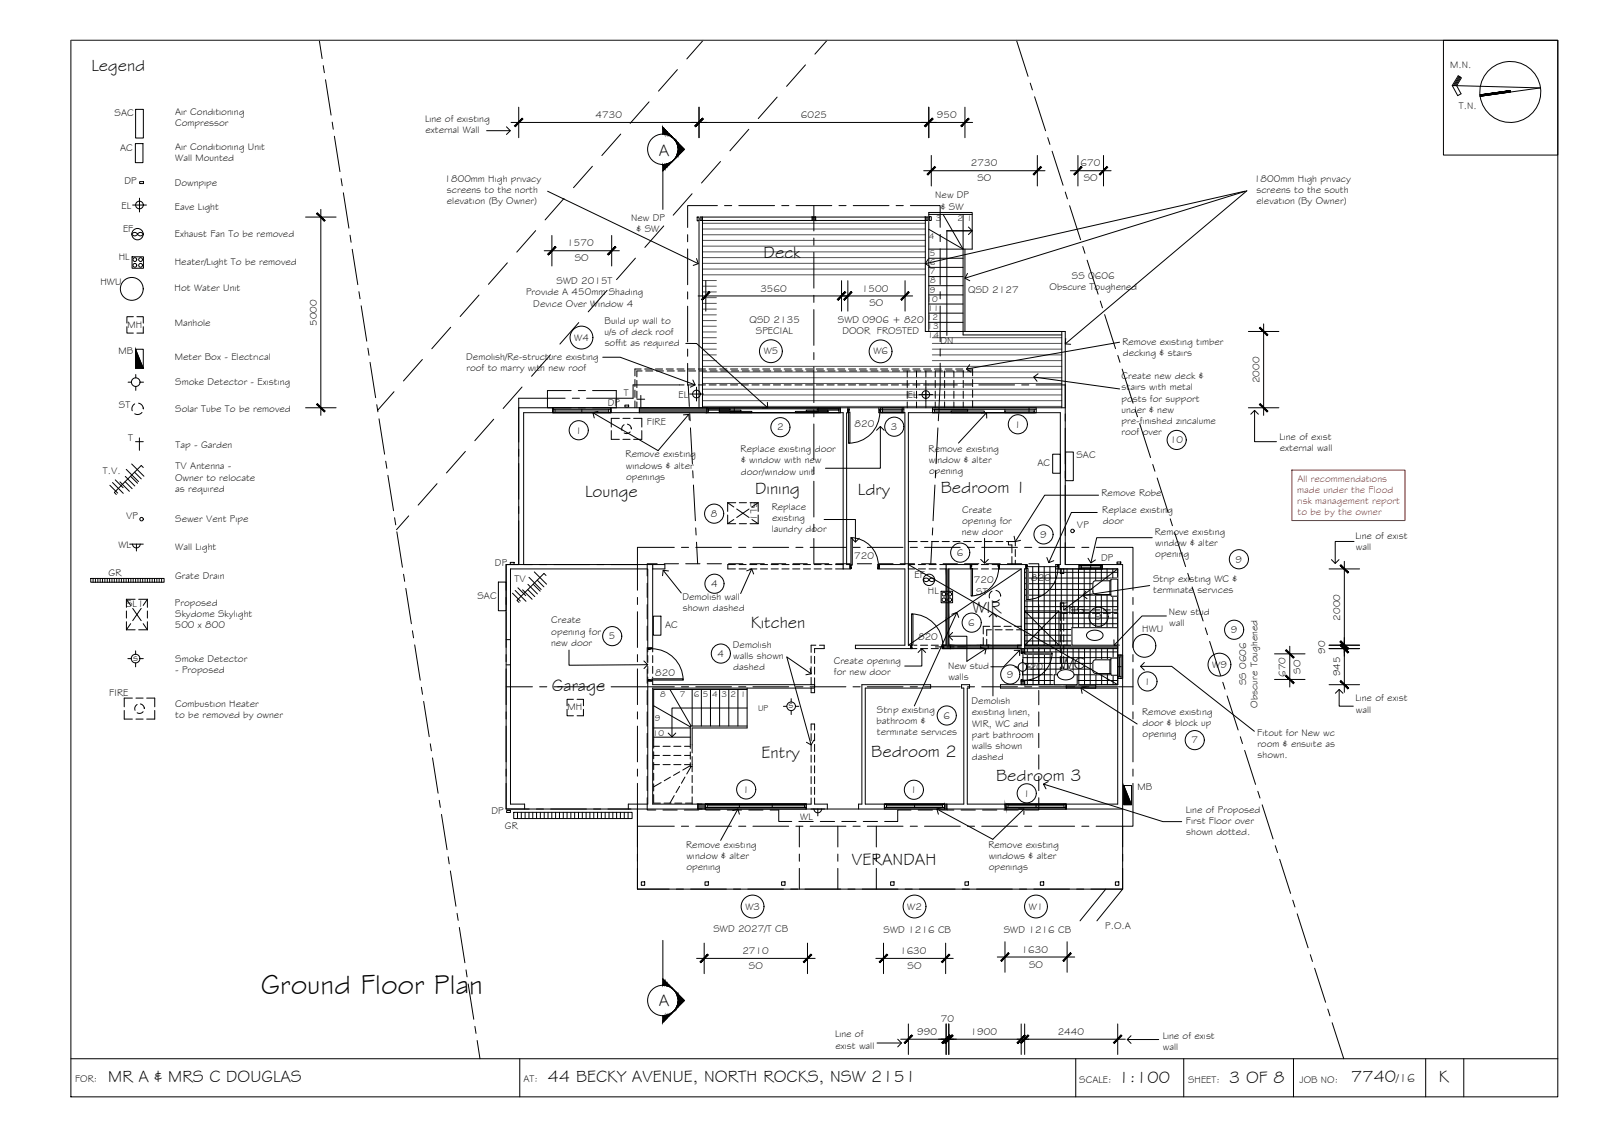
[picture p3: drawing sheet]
<svg xmlns="http://www.w3.org/2000/svg" width="420mm" height="297mm" viewBox="0 0 420 297" stroke-linecap="round" stroke-linejoin="round" font-family="sans-serif">
<defs><g id="words">
<text font-size="7.5" x="68.4" y="260.5">Ground Floor Plan</text>
<g font-size="4.5">
<text x="24" y="18.6">Legend</text>
<text x="172.8" y="40.8">A</text>
<text x="200.3" y="67.7">Deck</text>
<text x="153.5" y="130.2">Lounge</text>
<text x="198" y="129.6">Dining</text>
<text x="225" y="129.8">Ldry</text>
<text x="246.7" y="129.2">Bedroom 1</text>
<text x="255" y="160.7">WIR</text>
<text x="277.8" y="161.1">Ens</text>
<text x="196.9" y="164.6">Kitchen</text>
<text x="278" y="175.5">WC</text>
<text x="144.8" y="181.2">Garage</text>
<text x="199.7" y="198.6">Entry</text>
<text x="228.5" y="198.4">Bedroom 2</text>
<text x="261.3" y="204.8">Bedroom 3</text>
<text x="223.3" y="226.8">VERANDAH</text>
<text x="172.8" y="263.8">A</text>
<text x="28.4" y="283.6">MR A &amp; MRS C DOUGLAS</text>
<text x="143.7" y="283.6">44 BECKY AVENUE, NORTH ROCKS, NSW 2151</text>
<text x="293.3" y="283.9">1:100</text>
<text x="322.3" y="283.9">3 OF 8</text>
<text x="354.4" y="283.8">7740</text>
<text x="377.4" y="283.7">K</text>
</g>
<text font-size="3.2" x="366.2" y="283.8">/16</text>
<g font-size="2.6">
<text x="380.3" y="17.9">M.N.</text>
<text x="382.6" y="28.7">T.N.</text>
<text x="30.1" y="30.4">SAC</text>
<text x="45.9" y="33">Compressor</text>
<text x="45.9" y="30.1">Air Conditioning</text>
<text x="111.5" y="31.9">Line of existing</text>
<text x="111.6" y="34.8">external Wall</text>
<text x="156.2" y="31">4730</text>
<text x="210" y="31">6025</text>
<text x="245.7" y="31">950</text>
<text x="31.5" y="39.6">AC</text>
<text x="45.9" y="39.3">Air Conditioning Unit</text>
<text x="46" y="42.2">Wall Mounted</text>
<text x="116.6" y="47.6">1800mm High privacy</text>
<text x="254.6" y="43.6">2730</text>
<text x="256.3" y="47.5">SO</text>
<text x="283.4" y="43.6">670</text>
<text x="284.2" y="47.5">SO</text>
<text x="328.9" y="47.6">1800mm High privacy</text>
<text x="32.6" y="48.3">DP</text>
<text x="45.8" y="48.6">Downpipe</text>
<text x="117.2" y="50.5">screens to the north</text>
<text x="117.2" y="53.4">elevation (By Owner)</text>
<text x="245.3" y="52">New DP</text>
<text x="329.5" y="50.5">screens to the south</text>
<text x="329.5" y="53.4">elevation (By Owner)</text>
<text x="31.9" y="54.8">EL</text>
<text x="45.9" y="55">Eave Light</text>
<text x="165.5" y="58">New DP</text>
<text x="246.7" y="54.9">&amp; SW</text>
<text x="32.3" y="60.9">EF</text>
<text x="45.9" y="62.1">Exhaust Fan To be removed</text>
<text x="148.8" y="64.6">1570</text>
<text x="167" y="60.9">&amp; SW</text>
<text x="31.1" y="68.1">HL</text>
<text x="45.8" y="69.4">Heater/Light To be removed</text>
<text x="150.8" y="68.5">SO</text>
<text x="26.3" y="74.7">HWU</text>
<text x="45.8" y="76.3">Hot Water Unit</text>
<text x="138" y="77.5">Provide A 450mm Shading</text>
<text x="146" y="74.5">SWD 2015T</text>
<text x="199.4" y="76.5">3560</text>
<text x="226.1" y="76.5">1500</text>
<text x="253.9" y="76.7">QSD 2127</text>
<text x="275.3" y="76.1">Obscure Toughened</text>
<text x="281.1" y="73.1">SS 0606</text>
<text x="139.9" y="80.4">Device Over Window 4</text>
<text x="228" y="80.3">SO</text>
<text x="33.4" y="85.9">MH</text>
<text x="45.8" y="85.6">Manhole</text>
<text x="83.1" y="85.4" transform="rotate(-90 83.1 85.4)">5000</text>
<text x="150.6" y="89.3">W4</text>
<text x="158.5" y="87.9">u/s of deck roof</text>
<text x="158.5" y="84.9">Build up wall to</text>
<text x="196.6" y="84.6">QSD 2135</text>
<text x="198.2" y="87.5">SPECIAL</text>
<text x="219.8" y="84.7">SWD 0906 + 820</text>
<text x="220.9" y="87.7">DOOR FROSTED</text>
<text x="31" y="92.8">MB</text>
<text x="45.8" y="94.4">Meter Box - Electrical</text>
<text x="122.3" y="94.3">Demolish/Re-structure existing</text>
<text x="158.6" y="90.8">soffit as required</text>
<text x="200.3" y="92.9">W5</text>
<text x="229.1" y="92.9">W6</text>
<text x="246.7" y="90.1">DN</text>
<text x="294.4" y="90.5">Remove existing timber</text>
<text x="294.5" y="93.4">decking &amp; stairs</text>
<text x="45.9" y="101">Smoke Detector - Existing</text>
<text x="122.3" y="97.2">roof to marry with new roof</text>
<text x="294.2" y="99.4">Create new deck &amp;</text>
<text x="330.4" y="100.4" transform="rotate(-90 330.4 100.4)">2000</text>
<text x="31.2" y="107">ST</text>
<text x="159.4" y="106.4">DP</text>
<text x="163.6" y="103.8">T</text>
<text x="178" y="104.3">EL</text>
<text x="238.1" y="104.5">EL</text>
<text x="294.1" y="105.3">posts for support</text>
<text x="294.2" y="102.4">stairs with metal</text>
<text x="45.9" y="108">Solar Tube To be removed</text>
<text x="150.9" y="113.7">1</text>
<text x="169.7" y="111.4">FIRE</text>
<text x="203.8" y="112.9">2</text>
<text x="224.1" y="112">820</text>
<text x="233.7" y="112.7">3</text>
<text x="266.1" y="112.1">1</text>
<text x="294.1" y="108.2">under &amp; new</text>
<text x="294.1" y="111.2">pre-finished zincalume</text>
<text x="33.6" y="115.7">T</text>
<text x="46" y="117.4">Tap - Garden</text>
<text x="164.1" y="119.9">Remove existing</text>
<text x="194.3" y="118.6">Replace existing door</text>
<text x="243.6" y="118.4">Remove existing</text>
<text x="294.1" y="114.1">roof over</text>
<text x="306.9" y="116.2">10</text>
<text x="335.6" y="115.2">Line of exist</text>
<text x="335.7" y="118.1">external wall</text>
<text x="27" y="124.2">T.V.</text>
<text x="46" y="123.1">TV Antenna -</text>
<text x="164.2" y="122.8">windows &amp; alter</text>
<text x="164.2" y="125.7">openings</text>
<text x="194.3" y="124.4">door/window unit</text>
<text x="194.4" y="121.5">&amp; window with new</text>
<text x="243.6" y="121.3">window &amp; alter</text>
<text x="243.7" y="124.2">opening</text>
<text x="272.1" y="122.3">AC</text>
<text x="282.3" y="120.2">SAC</text>
<text x="45.9" y="126">Owner to relocate</text>
<text x="46" y="128.9">as required</text>
<text x="196.9" y="131.7" transform="rotate(90 196.9 131.7)">SL1</text>
<text x="288.9" y="130.1">Remove Robe</text>
<text x="33.1" y="136">VP</text>
<text x="45.9" y="136.7">Sewer Vent Pipe</text>
<text x="186.4" y="135.5">8</text>
<text x="202.4" y="133.7">Replace</text>
<text x="202.5" y="136.6">existing</text>
<text x="252.3" y="134.5">Create</text>
<text x="252.3" y="137.4">opening for</text>
<text x="289.1" y="134.4">Replace existing</text>
<text x="289.2" y="137.3">door</text>
<text x="31.1" y="143.6">WL</text>
<text x="202.4" y="139.5">laundry door</text>
<text x="252.3" y="140.3">new door</text>
<text x="272.8" y="141">9</text>
<text x="282.5" y="138.3">VP</text>
<text x="302.9" y="140.2">Remove existing</text>
<text x="303" y="143.2">window &amp; alter</text>
<text x="355.5" y="141.3">Line of exist</text>
<text x="46" y="144.3">Wall Light</text>
<text x="129.8" y="148.3">DP</text>
<text x="224.1" y="146.6">720</text>
<text x="251" y="145.7">6</text>
<text x="288.8" y="147">DP</text>
<text x="303" y="146.1">opening</text>
<text x="324.1" y="147.5">9</text>
<text x="355.6" y="144.2">wall</text>
<text x="28.5" y="150.9">GR</text>
<text x="45.9" y="151.7">Grate Drain</text>
<text x="134.9" y="152.5">TV</text>
<text x="186.5" y="153.9">4</text>
<text x="239.8" y="151.6">EF</text>
<text x="243.4" y="155.8">HL</text>
<text x="255.4" y="152.8">720</text>
<text x="270.4" y="152.3">820</text>
<text x="302.4" y="152.6">Strip existing WC &amp;</text>
<text x="302.5" y="155.5">terminate services</text>
<text x="33.1" y="159.1">SL1</text>
<text x="45.9" y="158.8">Proposed</text>
<text x="45.9" y="161.8">Skydome Skylight</text>
<text x="125.2" y="157.1">SAC</text>
<text x="179" y="157.3">Demolish wall</text>
<text x="179.1" y="160.2">shown dashed</text>
<text x="256" y="156.1">ST</text>
<text x="306.5" y="161.1">New stud</text>
<text x="45.8" y="164.7">500 x 800</text>
<text x="144.6" y="163.4">Create</text>
<text x="144.6" y="166.4">opening for</text>
<text x="159.7" y="167.6">5</text>
<text x="174.5" y="164.7">AC</text>
<text x="240.8" y="167.7">820</text>
<text x="254" y="164.1">6</text>
<text x="287.2" y="162.6">9</text>
<text x="299.6" y="165.6">HWU</text>
<text x="306.6" y="164">wall</text>
<text x="322.8" y="166">9</text>
<text x="351.5" y="162.7" transform="rotate(-90 351.5 162.7)">2000</text>
<text x="34.9" y="173.2">s</text>
<text x="45.9" y="173.6">Smoke Detector</text>
<text x="144.5" y="169.3">new door</text>
<text x="188.2" y="172.2">4</text>
<text x="192.2" y="169.9">Demolish</text>
<text x="192.3" y="172.9">walls shown</text>
<text x="347.6" y="171.4" transform="rotate(-90 347.6 171.4)">90</text>
<text x="45.9" y="176.5">- Proposed</text>
<text x="171.9" y="177.1">820</text>
<text x="192.3" y="175.8">dashed</text>
<text x="218.7" y="174">Create opening</text>
<text x="218.7" y="177">for new door</text>
<text x="248.7" y="175.3">New stud</text>
<text x="248.7" y="178.2">walls</text>
<text x="264.1" y="177.7">9</text>
<text x="268.4" y="175.6">720</text>
<text x="300.1" y="179.5">1</text>
<text x="318" y="175">W9</text>
<text x="326.8" y="179.6" transform="rotate(-90 326.8 179.6)">SS 0606</text>
<text x="337.1" y="177.4" transform="rotate(-90 337.1 177.4)">670</text>
<text x="341" y="176.6" transform="rotate(-90 341 176.6)">SO</text>
<text x="351.5" y="177.3" transform="rotate(-90 351.5 177.3)">945</text>
<text x="28.7" y="182.4">FIRE</text>
<text x="45.9" y="185.3">Combustion Heater</text>
<text x="206.8" y="185.7">s</text>
<text x="254.8" y="184.6">Demolish</text>
<text x="329.8" y="185.5" transform="rotate(-90 329.8 185.5)">Obscure Toughened</text>
<text x="355.5" y="183.9">Line of exist</text>
<text x="46" y="188.2">to be removed by owner</text>
<text x="148.9" y="186.2">MH</text>
<text x="229.9" y="189.8">bathroom &amp;</text>
<text x="230" y="186.9">Strip existing</text>
<text x="247.4" y="188.4">6</text>
<text x="254.9" y="187.5">existing linen,</text>
<text x="254.9" y="190.5">WIR, WC and</text>
<text x="299.6" y="187.4">Remove existing</text>
<text x="299.7" y="190.4">door &amp; block up</text>
<text x="355.6" y="186.8">wall</text>
<text x="230" y="192.7">terminate services</text>
<text x="254.9" y="193.4">part bathroom</text>
<text x="254.9" y="196.3">walls shown</text>
<text x="299.7" y="193.3">opening</text>
<text x="312.5" y="194.9">7</text>
<text x="329.7" y="192.8">Fitout for New wc</text>
<text x="329.8" y="195.8">room &amp; ensuite as</text>
<text x="254.9" y="199.2">dashed</text>
<text x="329.8" y="198.7">shown.</text>
<text x="194.8" y="207.8">1</text>
<text x="238.8" y="207.9">1</text>
<text x="268.4" y="208.8">1</text>
<text x="298.4" y="207.2">MB</text>
<text x="128.9" y="213.4">DP</text>
<text x="209.9" y="214.9">WL</text>
<text x="311" y="213.1">Line of Proposed</text>
<text x="132.4" y="217.4">GR</text>
<text x="311" y="216">First Floor over</text>
<text x="311.1" y="218.9">shown dotted.</text>
<text x="180" y="222.3">Remove existing</text>
<text x="180" y="225.3">window &amp; alter</text>
<text x="259.2" y="222.3">Remove existing</text>
<text x="259.3" y="225.2">windows &amp; alter</text>
<text x="180.1" y="228.2">opening</text>
<text x="259.3" y="228.1">openings</text>
<text x="195.5" y="238.5">W3</text>
<text x="238" y="238.5">W2</text>
<text x="269.8" y="238.5">W1</text>
<text x="187.1" y="244.3">SWD 2027/T CB</text>
<text x="231.7" y="244.7">SWD 1216 CB</text>
<text x="263.3" y="244.7">SWD 1216 CB</text>
<text x="289.8" y="243.5">P.O.A</text>
<text x="194.7" y="250.1">2710</text>
<text x="236.1" y="250.2">1630</text>
<text x="267.9" y="249.8">1630</text>
<text x="196.4" y="254">SO</text>
<text x="238" y="254">SO</text>
<text x="269.9" y="253.7">SO</text>
<text x="246.7" y="267.9">70</text>
<text x="219" y="272">Line of</text>
<text x="219.1" y="274.9">exist wall</text>
<text x="240.5" y="271.4">990</text>
<text x="254.5" y="271.4">1900</text>
<text x="277.4" y="271.4">2440</text>
<text x="304.9" y="272.4">Line of exist</text>
<text x="305" y="275.3">wall</text>
<text x="19.7" y="283.8">FOR:</text>
<text x="137.3" y="283.6">AT:</text>
<text x="283" y="283.9">SCALE:</text>
<text x="311.6" y="283.9">SHEET:</text>
<text x="340.8" y="283.9">JOB NO:</text>
</g>
<g font-size="2.6" fill="#f00">
<text x="340.2" y="129.3">made under the Flood</text>
<text x="340.3" y="126.3">All recommendations</text>
<text x="340.2" y="132.2">risk management report</text>
<text x="340.3" y="135.1">to be by the owner</text>
</g>
<g font-size="2.2">
<text x="245.5" y="57.9">3</text>
<text x="251.1" y="57.9">2</text>
<text x="253.6" y="58">1</text>
<text x="243.6" y="62.6">4</text>
<text x="243.8" y="67.1">5</text>
<text x="243.8" y="69.5">6</text>
<text x="243.9" y="71.9">7</text>
<text x="243.9" y="76.7">9</text>
<text x="243.9" y="74.3">8</text>
<text x="243" y="79.1">10</text>
<text x="243.1" y="83.8">12</text>
<text x="243.4" y="81.5">11</text>
<text x="243.2" y="86.3">13</text>
<text x="243.4" y="88.7">14</text>
<text x="173.2" y="182.7">8</text>
<text x="178.3" y="182.7">7</text>
<text x="182" y="182.7">6</text>
<text x="184.3" y="182.7">5</text>
<text x="186.8" y="182.7">4</text>
<text x="189.2" y="182.7">3</text>
<text x="191.6" y="182.7">2</text>
<text x="194.2" y="182.7">1</text>
<text x="171.7" y="189">9</text>
<text x="198.8" y="186.3">UP</text>
<text x="171.2" y="192.8">10</text>
</g>
</g></defs>
<!-- layer: HATCH -->
<g fill="#545454" stroke="#545454" stroke-width=".26">
<path d="M248.1 149.2h.7v12.8z"/>
<path d="M263.6 210.8l.3 1.3v-1.3zM263.6 210.8l.3 1.3h-.3z"/>
<path d="M247.7 210.8l.6 1.3v-1.3zM247.7 210.8l.6 1.3h-.6z"/>
<path d="M279.6 210.8l.1 1.3zM279.6 210.8l.1 1.3z"/>
<path d="M183 210.8l2 1.3v-1.3zM183 210.8l2 1.3h-2z"/>
<path d="M242.7 56.9l.9 .9v-.9zM242.7 56.9l.9 .9h-.9z"/>
<path d="M213 56.9l.9 .9v-.9zM213 56.9l.9 .9h-.9z"/>
<path d="M183.3 56.9l.9 .9v-.9zM183.3 56.9l.9 .9h-.9z"/>
<path d="M279.7 179.5l7.7 .6v-.6zM279.7 179.5l7.7 .6h-7.7z"/>
<path d="M279.7 180.1l7.7 .3v-.3zM279.7 180.1l7.7 .3h-7.7z"/>
<path d="M279 169.2l14.1 .8v-.8zM279 169.2l14.1 .8h-14.1z"/>
<path d="M278.1 169.2l.9 .8v-.8zM278.1 169.2l.9 .8h-.9z"/>
<path d="M268.7 169.2l9.4 .8v-.8zM268.7 169.2l9.4 .8h-9.4z"/>
<path d="M248.1 149.2v12.8h.7zM248.1 162h.7l-.7 .5zM248.1 162.5h.7v-.5z"/>
<path d="M248.1 162.5l.7 6.7v-6.7zM248.1 162.5l.7 6.7h-.7z"/>
<path d="M257.2 169.2l2 .4v-.4zM257.2 169.2l2 .4h-2z"/>
<path d="M249.3 169.2l7.9 .4v-.4zM249.3 169.2l7.9 .4h-7.9z"/>
<path d="M247.5 169.2l1.8 .4v-.4zM247.5 169.2l1.8 .4h-1.8z"/>
<path d="M259.2 169.2l8.6 .8v-.8zM259.2 169.2l8.6 .8h-8.6z"/>
<path d="M257.2 169.6l2 .4v-.4zM257.2 169.6l2 .4h-2z"/>
<path d="M249.3 169.6l7.9 .4v-.4zM249.3 169.6l7.9 .4h-7.9z"/>
<path d="M247.5 169.6l1.8 .4v-.4zM247.5 169.6l1.8 .4h-1.8z"/>
<path d="M267.8 170l.9 1v-1zM267.8 170l.9 1h-.9z"/>
<path d="M267.8 178.6l.9 .9v-.9zM267.8 178.6l.9 .9h-.9z"/>
<path d="M144.9 106.9l.1 1.3zM144.9 106.9l.1 1.3z"/>
<path d="M160.1 106.9l.1 1.3zM160.1 106.9l.1 1.3z"/>
<path d="M167.7 106.9l17.7 1.3v-1.3zM167.7 106.9l17.7 1.3h-17.7z"/>
</g>
<g fill="none" stroke="#545454" stroke-width=".26">
<path d="M18.6 10.6h390M184.2 58.5h58.5M184.2 60h58.5M184.2 61.5h58.5M184.2 63h58.5M184.2 64.5h58.5M184.2 66h58.5M184.2 67.5h58.5M184.2 69h58.5M184.2 70.5h58.5M184.2 72h58.5M184.2 73.5h3.7"/>
<path d="M184.2 75h3.7M184.2 76.5h3.7M184.2 78h3.7M184.2 79.5h3.7M184.2 97.5h94.3M184.2 99h94.3M184.2 81h3.7M184.2 82.5h3.7M184.2 84h3.7M184.2 85.5h3.7M184.2 87h3.7M184.2 88.5h3.7"/>
<path d="M184.2 90h3.7M184.2 91.5h3.7M184.2 93h3.7M184.2 94.5h3.7M184.2 96h94.3M244.5 88.5h34M244.5 90h34M244.5 91.5h34M244.5 93h34M244.5 94.5h34M184.2 100.5h94.3M184.2 102h94.3"/>
<path d="M184.2 103.5h94.3M184.2 105h94.3M184.2 106.5h94.3"/>
</g>
<!-- layer: TILES -->
<g fill="none" stroke="#000" stroke-width=".26">
<path d="M268.7 150h.6M268.7 151.5h.6M268.7 153h.6M268.7 154.5h.6M268.7 156h.6M268.7 157.5h24.4M268.7 159h24.4M269.4 148.6v.4M269.4 157.2v12M269.4 148.6h7.9M269.6 150h23.5M269.6 151.5h23.5"/>
<path d="M269.6 153h23.5M269.6 154.5h23.5M269.6 156h23.5M270.9 148.6v20.6M272.4 148.6v20.6M273.9 148.6v20.6M275.4 148.6v20.6M276.8 148.6v20.6M278.3 149.2v20M279.9 149.2v20M281.4 149.2v20M282.9 149.2v20"/>
<path d="M284.4 149.2v20M285.9 149.2v20M287.4 149.2v20M288.8 149.2v20M290.4 149.2v20M291.9 149.2v20M268.3 172.4h24.8M268.3 176.9h24.8M268.3 171.1v7.1M268.7 160.5h24.4M268.7 162h24.4M268.7 163.5h24.4"/>
<path d="M268.7 165h24.4M268.7 166.5h24.4M268.7 168h24.4M268.7 170.9h24.4M268.7 178.4h24.4M268.8 173.9h24.3M269.2 175.4h23.9M269.4 170v1.1M269.4 171.5v8M270.9 170v1.1M270.9 171.5v8M272.4 170v1.1"/>
<path d="M272.4 171.5v8M273.9 170v1.1M273.9 171.5v8M275.4 170v1.1M275.4 171.5v8M276.9 170v9.5M278.4 170v9.5M279.9 170v9.5M281.4 170v9.5M282.9 170v9.5M284.4 170v9.5M285.9 170v9.5"/>
<path d="M287.4 170v9.5M288.9 170v9.5M290.4 170v9.5M291.9 170v9.5"/>
</g>
<!-- layer: EXISTING -->
<g fill="none" stroke="#000" stroke-width=".26">
<path d="M166.5 99.5v1.9M167 99.7v1.9M168.2 96.7h-1.7v1.8M168.4 97.3h-1.4v1.5M169.1 96.7h1.9M169.3 97.3h1.9M171.9 96.7h1.9M172.2 97.3h1.8M174.7 96.7h1.9M175 97.3h1.8M177.5 96.7h1.9M177.8 97.3h1.8"/>
<path d="M180.3 96.7h1.9M180.6 97.3h1.9M183.2 96.7h1.8M183.4 97.3h1.9M186 96.7h1.8M186.2 97.3h1.9M188.8 96.7h1.9M189 97.3h1.9M191.6 96.7h1.9M191.8 97.3h1.9M194.4 96.7h1.9M194.7 97.3h1.8"/>
<path d="M197.2 96.7h1.9M197.5 97.3h1.8M200 96.7h1.9M200.3 97.3h1.8M202.8 96.7h1.9M203.1 97.3h1.9M205.7 96.7h1.8M205.9 97.3h1.9M208.5 96.7h1.8M208.7 97.3h1.9M211.3 96.7h1.9M211.5 97.3h1.9"/>
<path d="M214.1 96.7h1.9M214.3 97.3h1.9M216.9 96.7h1.9M217.2 97.3h1.8M219.7 96.7h1.9M220 97.3h1.8M222.5 96.7h1.9M222.8 97.3h1.8M225.3 96.7h1.9M225.6 97.3h1.9M228.2 96.7h1.8M228.4 97.3h1.9"/>
<path d="M231 96.7h1.8M231.2 97.3h1.9M233.8 96.7h1.9M234 97.3h1.9M236.6 96.7h1.9M236.8 97.3h1.9M237.9 97.3v1.5M237.9 99.7v1.9M239.4 96.7h1.9M239.7 97.3h1.8M240.4 97.3v1.5M240.4 99.7v1.9"/>
<path d="M242.2 96.7h1.9M242.5 97.3h1.8M242.8 97.3v1.5M242.8 99.7v1.9M245 96.7h1.9M245.3 99.7v1.9M247.1 97.3h-1.8v1.5M247.7 97.3v1.5M247.7 99.7v1.9M247.8 96.7h1.9M248.1 97.3h1.9M250.2 97.3v1.5"/>
<path d="M250.2 99.7v1.9M250.6 96.7h1.9M250.9 97.3h1.9M252.6 97.3v1.5M252.6 99.7v1.9M253.5 96.7h1.6v1.8M253.7 97.3h1.4M255.1 99.5v1.9M144.9 106.9v1.3M160.2 106.9v1.3M166.5 102.3v1.9M166.5 105.1v1.8"/>
<path d="M167 102.5v1.9M167 105.4v1.5M167.7 106.9v1.3h-30.4v39.8h37.1v1.2h-3.2v21.7M188.7 106.9v1.3h32.4v39.8h-2M192.6 106.9v1.3M214.6 106.9v1.3M222.7 106.9v1.3h-.7v39.8h1v1.2h-3.9M230.5 106.9v1.3h6.8v39.8h-7.1v1.2h7.1v20h-12.9v.8h16.1M231.4 106.9v1.3M236.6 106.9v1.3M237.9 102.5v1.9M237.9 105.4v1.5"/>
<path d="M240.4 102.5v1.9M240.4 105.4v1.5M242.8 102.5v1.9M242.8 105.4v1.5M245.3 102.5v1.9M245.3 105.4v1.5M246.3 106.9v1.3M247.7 102.5v1.9M247.7 105.4v1.5M250.2 102.5v1.9M250.2 105.4v1.5M252.6 102.5v1.9"/>
<path d="M252.6 105.4v1.5M255.1 102.3v1.9M255.1 105.1v1.8M269.9 106.9v1.3M192.9 148h-2v1.2h2M193.8 149.2h1.9M193.8 148h1.9M196.6 149.2h1.9M196.6 148h1.9M199.4 149.2h1.9M199.4 148h1.9M202.3 149.2h1.8"/>
<path d="M202.3 148h1.8M205.1 149.2h1.9M205.1 148h1.9M207.9 149.2h1.9M207.9 148h1.9M210.7 149.2h1.9M210.7 148h1.9M213.5 149.2h1.9M213.5 148h1.9M216.3 149.2h1.9M216.3 148h1.9M238.2 142h2.3"/>
<path d="M239.9 149.2h-1.7v20h2.3M239.9 148h-1.7v-39.8h39.9v39.8h-1.2v1.2h1.2v1.2h.9v-1.2h14.1v10.7h-1M240.8 149.2h1.9M240.8 148h1.9M241.5 142h1.9M243.7 149.2h1.8M243.7 148h1.8M244.3 142h1.9M246.5 149.2h1.6M246.5 148h9.9M247.1 142h1.9M248.8 149.2h7.6"/>
<path d="M249.9 142h1.9M252.7 142h1.9M255.6 142h1.8M257.4 149.2h1.9M257.4 148h1.9M258.3 142h1.9M260.2 149.2h7.6v15h-1.7M260.2 148h9.1v1.2h-.6v20.8h-1.8v-.8h.9v-4.1h-1.2M261.2 142h1.8M264 142h2.3v1.1M264.5 142v.9h.9v2.1M265.4 145.9v2.1"/>
<path d="M266.3 144.1v1.8M266.3 146.9v1.1M278.1 159.9v-1.8h.9v1.8h1M280.9 159.9h1.9M283.6 148v1.2M283.7 159.9h1.9M286.5 159.9h1.9M288.9 148v1.2M289.3 159.9h1.9M132.7 167.7h1.2M132.7 174.3h1.2M169.9 170.9v-21.7h-36v61.6h3.7v1.3"/>
<path d="M169.9 177.5v33.3h-5.1v1.3M169.9 171.9v1.8M169.9 174.7v1.8M171.2 177.5v2h41.5v-1.9M171.2 171.9v1.8M171.2 174.7v1.8M212.7 172v1.9M212.7 174.8v1.9M213.6 172.1v1.9M213.6 174.9v1.9M213.6 177.7v1.9M214 169.2h-1.3v1.8"/>
<path d="M214.9 169.2h1.3v.8h-2.6v1.1M241.4 170h1.9M241.4 169.2h1.9M244.2 170h1.9M244.2 169.2h1.9M245.3 169.6h2.1M247 169.2h2.3v.8h-2.3M248.4 169.6h1.8M251.2 169.6h2M257.9 167.1v2.1h-.7v.8h2v-.8h-.4v-1.6M259.6 164.2h-1.7v2M260 165.1h-1.2v1.6"/>
<path d="M260.5 164.2h1.9M261 165.1h1.8M263.3 164.2h1.9M263.8 165.1h1.8M278.1 160.8v1.9M278.1 163.6v1.9M278.1 166.4v1.9M278.1 169.2v1.9M278.1 172.1v1.8M278.1 174.9v1.9M279 163.6v1.9M279 166.4v1.9"/>
<path d="M279 169.2v1.9M279 172v1.9M279 174.9v1.8M279 177.6v1.9h.7v.9h-17.3v-.9h15.7v-1.8M280 160.8h-1v1.9M280.9 160.8h1.9M283.7 160.8h1.9M286.5 160.8h1.9M289.3 160.8h1.9M292.1 160.8h1v18.7h-5.7v.9h5.7v30.4h-39.4v-30.4h.6v-.9h-2.1v.9h.6v30.4h-25.9v-30.4h17.2v-.9h-18.1v31.3h-.8v1.3M212.7 191.4v-1.6h.9v1.6M212.7 192.3v1.9"/>
<path d="M212.7 195.1v1.9M212.7 198v1.8M213.6 180.5v1.1h-.9v-1.2h-41.5v30.4h41.5v-1.6M213.6 192.3v1.9M213.6 195.1v1.9M213.6 198v1.8M167.2 212.1v21h127.2v-85.1h-15v-41.1h-143.4v41.1h-3.3v64.1h161.7M183 210.8v1.3M211.4 210.8v1.3M212.7 200.8v1.8M212.7 203.6v1.9M212.7 206.4v1.9"/>
<path d="M213.6 209.2v1.6h3.4v1.3M213.6 200.8v1.8M213.6 203.6v1.9M213.6 206.4v1.9M231.9 210.8v1.3M248.3 210.8v1.3M263.6 210.8v1.3M279.7 210.8v1.3M168.2 231.2h.9v.9h-.9zM184.9 231.2h.9v.9h-.9zM205 231.2h.9v.9h-.9zM233.6 231.2h.9v.9h-.9z"/>
<path d="M253.1 231.2h.9v.9h-.9zM272.8 231.2h.9v.9h-.9zM292.5 231.2h.9v.9h-.9z"/>
</g>
<!-- layer: BORDER -->
<g fill="none" stroke="#000" stroke-width=".26">
<path d="M18.6 10.6h390v277h-390zM378.6 10.6h30v30.1h-30zM382.7 20l-1.5 2.5M380.9 22.4l1.5-2.5 .9 .5-1.3 2.1 1.2 2.1-.9 .5-1.4-2.7 23.2 .6-15.9 2.2M382.9 20.1l-1.4 2.4M383.1 20.3l-1.4 2.2M396.1 23.8l-7.9 1.1M18.6 277.6h390M136.3 277.6v10M282.1 277.6v10M310.5 277.6v10M339.2 277.6v10"/>
<path d="M373.9 277.6v10M383.9 277.6v10"/>
<circle cx="396.1" cy="24.1" r="8"/>
</g>
<!-- layer: SERVICES -->
<path d="M35.5 91.6l2.1 5h-2.1zM294.7 205.9l2 5.1h-2z" fill="#000" stroke="#000" stroke-width=".26"/>
<g fill="none" stroke="#000" stroke-width=".26">
<path d="M35.5 37.6h2v5h-2zM35.6 28.7h2v7.5h-2zM34.8 53.8h3.6M36.6 52v3.6M36.6 47.6h1v.5h-1zM182.8 56.9h.5v1h-.5zM243.7 56.8h.5v1h-.5zM34.6 67.3h3v3h-3zM34.8 61.1a.86 .86 0 0 1 1.3 .3 .86 .86 0 0 1-1.5 0zM36.1 61.4a.86 .86 0 0 1 1.5 0M36.1 61.4a.86 .86 0 0 0 1.5 0M33.3 85.7v1.6h1.7"/>
<path d="M35 83h-1.7v1.7M35.5 91.6v5h2.1l-2.1-5h2.1v5M35.6 98.2v.9M35.9 83h1.7v1.7M37.6 85.7v1.6h-1.7M33.6 100.2h.9M35.3 105.9l-.7 .9 .1 .9M35.5 115.8h2.1M35.6 101.3v1.1M36.4 105.7l.9 .5 .3 1M36.6 114.8v3.3M36.7 100.2h.9"/>
<path d="M37.2 108.1l-.8 .5-1.1-.1M37.6 107.2h.1M160.3 112.9v2.3h2.1M162.4 109.7h-2.1v2.3M163.4 115.2h1.9M163.4 109.7h1.9M163.7 111.4l-.6 .7v.8M163.9 106.2h1v.5h-1zM164.5 111.2l.7 .3 .4 .9M165.3 113.2l-.7 .4-.9-.1M165.6 112.4h.1M166.2 109.7h2.1v2.3"/>
<path d="M167.1 104.7h2M168.1 103.7v3.2M168.3 112.9v2.3h-2.1M180.9 103.3h3.6M182.7 101.5v3.6M241 103.5h3.6M242.8 101.7v3.6M276.1 119.1h2v5h-2zM279.5 118.5h2v7.5h-2zM28.8 127.2l2.1 2.1M29.5 126.5l2.8 2.8M30.2 125.8l2.1 2.1"/>
<path d="M31.5 126.3l2.4 2.5M32.8 126.3l1.9 1.8M32.9 124.9l2.5 2.5M33.1 123.1l3.2 3.2M34.2 124.9l1.9 1.8M34.5 121.6l3.2 3.3M35.3 123.8l1.7 1.8M37.6 122.6l-.6-.6-7 7.1 .5 .5M190.8 137.3h2.2M190.8 131.8v2.3M190.8 135v2.3M190.8 131.8h2.2"/>
<path d="M190.8 131.8l1.7 1.1M192.5 136.2l-1.7 1.1M193.2 135.7l1.6-1.2 1.7 1.2M193.2 133.4l1.6 1.1 1.7-1.1M193.9 137.3h1.9M193.9 131.8h1.9M196.7 137.3h2.1M196.7 131.8h2.1M197.2 136.2l1.6 1.1M198.8 131.8v2.3M198.8 135v2.3M198.8 131.8l-1.6 1.1"/>
<path d="M23.8 151.7h19.2v.9h-19.2zM24.4 151.7v.9M25 151.7v.9M25.7 151.7v.9M26.3 151.7v.9M26.9 151.7v.9M27.5 151.7v.9M28.1 151.7v.9M28.8 151.7v.9M29.4 151.7v.9M30 151.7v.9M30.6 151.7v.9"/>
<path d="M31.2 151.7v.9M31.8 151.7v.9M32.5 151.7v.9M33.1 151.7v.9M33.2 157.1h2.2M33.2 157.1v2.1M33.2 157.1l1.1 1.6M33.7 151.7v.9M34 142.7h3.6M34.3 151.7v.9M34.8 142.6a1.01 1.01 0 0 0 1 1.1 1.01 1.01 0 0 0 1-1.1M34.8 159.5l1.1 1.6-1.1 1.6"/>
<path d="M34.9 151.7v.9M35.6 151.7v.9M35.8 142.7v1.8M36.2 151.7v.9M36.4 157.1h2.3M36.8 151.7v.9M37 159.5l-1.1 1.6 1.1 1.6M37.4 151.7v.9M38 151.7v.9M38.7 151.7v.9M38.7 157.1v2.1M38.7 157.1l-1.1 1.6"/>
<path d="M39.3 151.7v.9M39.9 151.7v.9M40.5 151.7v.9M41.1 151.7v.9M41.7 151.7v.9M42.4 151.7v.9M130.7 152.6h2v7.5h-2zM133.8 147.4h1v.5h-1zM134.4 155.5l2.1 2.1M135.1 154.8l2.9 2.8M135.8 154.1l2.1 2.1M137.1 154.6l2.5 2.5"/>
<path d="M138.4 154.6l1.9 1.8M138.5 153.2l2.5 2.5M138.7 151.4l3.2 3.2M139.8 153.2l1.9 1.8M140.1 149.9l3.2 3.3M140.9 152.1l1.7 1.8M143.2 150.9l-.5-.6-7.1 7.1 .5 .5M242.1 152a.86 .86 0 0 1 1.6 0 .85 .85 0 0 1 1.5 0M242.1 152a.86 .86 0 0 0 1.6 0 .85 .85 0 0 0 1.5 0M246.8 155h3v3h-3zM260.2 155l-.4 .3-.3 .6v.9M261.2 154.8l.9 .5 .3 1"/>
<path d="M262.1 157.2l-.8 .5-1.1-.1M262.4 156.3h.1M293 147.3h.9v.5h-.9zM33.2 165.1h2.2M33.2 160.2v1.8M33.2 163v2.1M33.5 172.7h.9M34.3 163.5l-1.1 1.6M35.6 170.6v.9M35.6 173.8v1M36.4 165.1h2.3M36.7 172.7h.9"/>
<path d="M37.6 163.5l1.1 1.6M38.7 160.2v1.8M38.7 163v2.1M171.4 161.5h1.9v5h-1.9zM266.2 174.9h.9M268.2 172.8v.9M268.2 176v1M269.3 174.9h.9M32.6 186.3v2.2h2.1M34.7 183h-2.1v2.3M35.7 188.5h1.8M35.7 183h1.8"/>
<path d="M36 184.7l-.6 .8v.7M36.8 184.6l.7 .3 .4 .9M37.5 186.6l-.6 .4-.9-.1M37.9 185.8h.1M38.5 183h2.1v2.3M40.6 186.3v2.2h-2.1M148.7 186v1.7h1.7M150.4 183.3h-1.7v1.7M151.3 183.3h1.7v1.7M153 186v1.7h-1.7M205.5 185.2h.9M207.5 183.2v.9"/>
<path d="M207.5 186.3v1M208.6 185.2h.9M132.9 212.5h1v.5h-1zM134.7 213h31.1v1.6h-31.1zM135.7 213v1.6M136.7 213v1.6M137.7 213v1.6M138.7 213v1.6M139.7 213v1.6M140.7 213v1.6M141.7 213v1.6M142.7 213v1.6"/>
<path d="M143.7 213v1.6M144.7 213v1.6M145.7 213v1.6M146.7 213v1.6M147.7 213v1.6M148.7 213v1.6M149.7 213v1.6M150.7 213v1.6M151.7 213v1.6M152.7 213v1.6M153.7 213v1.6M154.7 213v1.6"/>
<path d="M155.7 213v1.6M156.7 213v1.6M157.7 213v1.6M158.7 213v1.6M159.7 213v1.6M160.7 213v1.6M161.7 213v1.6M162.7 213v1.6M163.7 213v1.6M164.7 213v1.6M212.7 212.1h3.6M213.5 212.1a1.01 1.01 0 0 0 1 1 1.01 1.01 0 0 0 1-1"/>
<path d="M214.5 212.1v1.8M294.7 205.9v5.1h2l-2-5.1h2.1v5.1"/>
<circle cx="36.6" cy="53.7" r="1.01"/>
<circle cx="34.6" cy="75.7" r="3"/>
<circle cx="35.4" cy="68.1" r=".5"/>
<circle cx="35.4" cy="69.6" r=".5"/>
<circle cx="36.1" cy="61.4" r="1.49"/>
<circle cx="36.9" cy="68.1" r=".5"/>
<circle cx="36.9" cy="69.6" r=".5"/>
<circle cx="35.6" cy="100.2" r="1.13"/>
<circle cx="182.7" cy="103.3" r="1.01"/>
<circle cx="242.8" cy="103.4" r="1.01"/>
<circle cx="37.1" cy="136.1" r=".46"/>
<circle cx="281.3" cy="139.2" r=".46"/>
<circle cx="243.6" cy="152" r="1.49"/>
<circle cx="247.6" cy="157.3" r=".5"/>
<circle cx="247.6" cy="155.7" r=".5"/>
<circle cx="249.1" cy="155.7" r=".5"/>
<circle cx="249.1" cy="157.3" r=".5"/>
<circle cx="35.6" cy="172.7" r="1.13"/>
<circle cx="268.2" cy="174.9" r="1.13"/>
<circle cx="300.1" cy="169.3" r="3"/>
<circle cx="207.5" cy="185.2" r="1.13"/>
</g>
<!-- layer: SECTION POINT -->
<g fill="#000" stroke="#000" stroke-width=".26">
<path d="M176.3 35.9l.4 .4zM177 36.7l.4 .5zM177.8 37.5l1.7 1.7-1.7 1.6zM176.3 42.3l.4-.3zM177 41.5l-.3 .5zM176.3 259.1l.4 .4zM176.7 259.5l.3 .4zM176.3 265.5l.4-.4zM177.4 264.2l-.4 .6zM177.8 260.6l1.7 1.7-1.7 1.7z"/>
<path d="M173.8 33.5l.6 .5v1.2zM173.8 33.5v1.7h.6z"/>
<path d="M174.4 34l.5 .5v.8zM174.4 34v1.2l.5 .1z"/>
<path d="M174.9 34.5l.5 .5v.4zM174.9 34.5v.8l.5 .1z"/>
<path d="M175.4 35l.5 .7zM175.4 35v.4l.5 .3z"/>
<path d="M175.9 35.5l.4 .5zM175.9 35.5l.4 .5z"/>
<path d="M177 36.7l.4 .5zM176.7 36.3l.3 .4z"/>
<path d="M177.4 37l.2 .2v.6zM177.4 37l.2 .8z"/>
<path d="M177.6 37.2l.2 .2v.9zM177.6 37.2l.2 1.1z"/>
<path d="M177.8 40v.9l-.2-.4zM177.6 40.5v.6l.2-.2z"/>
<path d="M177.8 37.4v1.5zM177.8 37.4v1.5z"/>
<path d="M177.8 39.4v1.4zM177.8 40v.9z"/>
<path d="M173.8 43.2l.6-.1v1.2zM173.8 43.2v1.6l.6-.5z"/>
<path d="M174.4 43.1l.5-.1v.8zM174.4 43.1v1.2l.5-.5z"/>
<path d="M174.9 43l.5-.2v.5zM174.9 43v.8l.5-.5z"/>
<path d="M175.4 42.8l.5-.2v.2zM175.4 42.8v.5l.5-.5z"/>
<path d="M175.9 42.6l.4-.3zM175.9 42.6v.2l.4-.4z"/>
<path d="M177.4 41.1l-.4 .4zM177 41.5l.4-.2z"/>
<path d="M177.6 40.5v.6h-.2zM177.4 41.1v.2l.2-.2z"/>
<path d="M174.4 257.2l-.6 1.1h.6zM173.8 256.6l.6 .6-.6 1.1z"/>
<path d="M174.9 257.7l-.5 .6 .5 .1zM174.4 257.2l.5 .5-.5 .6z"/>
<path d="M174.9 258.4l.5 .2v-.4zM174.9 257.7l.5 .5-.5 .2z"/>
<path d="M175.4 258.6l.5 .2v-.2zM175.4 258.2l.5 .4h-.5z"/>
<path d="M175.9 258.8l.4 .3zM175.9 258.6l.4 .5-.4-.3z"/>
<path d="M174.4 266.3l-.6 1.7 .6-.6zM173.8 266.3h.6l-.6 1.7z"/>
<path d="M174.9 266.2l-.5 1.2 .5-.5zM174.4 266.3l.5-.1-.5 1.2z"/>
<path d="M175.4 266l-.5 .9 .5-.5zM174.9 266.2l.5-.2-.5 .9z"/>
<path d="M175.9 265.8l-.5 .6zM175.4 266l.5-.2-.5 .6z"/>
<path d="M176.3 265.5l-.4 .5zM175.9 265.8l.4-.3-.4 .5z"/>
<path d="M177.4 264.2l-.4 .6zM177 264.7l-.3 .4z"/>
<path d="M177 259.9l.4 .5zM177 259.9l.4 .3z"/>
<path d="M177.6 263.7l-.2 .7 .2-.2zM177.6 263.7l-.2 .7z"/>
<path d="M177.4 260.4l.2 .5v-.5zM177.4 260.2l.2 .2h-.2z"/>
<path d="M177.8 263.2l-.2 1 .2-.2zM177.8 263.2l-.2 1z"/>
<path d="M177.8 260.6l-.2 .3 .2 .5zM177.6 260.4l.2 .2-.2 .3z"/>
<path d="M177.8 262.6v1.4zM177.8 262.6v1.4z"/>
<path d="M177.8 260.6v1.4zM177.8 260.6v.8z"/>
</g>
<g fill="none" stroke="#000" stroke-width=".26">
<path d="M173.8 35.2v-1.7l5.7 5.7-5.7 5.6M173.8 43.2v11.7M173.8 256.6l5.7 5.7-5.7 5.7v-1.7M173.8 246.5v11.8"/>
<circle cx="173.8" cy="39.1" r="4"/>
<circle cx="173.8" cy="262.3" r="4"/>
</g>
<!-- layer: ROOFPLAN EXIST. -->
<g fill="none" stroke="#000" stroke-width=".26">
<path d="M136 117.8v1.8M148.2 104.4h-12.2v11.5M150.1 104.4h1.9M179.4 100.9h-13.4v3.5h-12.2M180.3 100.9h1.9M183.2 100.9h1.8M186 100.9h1.8M188.8 100.9h1.9M191.6 100.9h1.9M194.4 100.9h1.9M197.2 100.9h1.9M200 100.9h1.9"/>
<path d="M202.8 100.9h1.9M205.7 100.9h1.8M208.5 100.9h1.8M211.3 100.9h1.9M214.1 100.9h1.9M216.9 100.9h1.9M219.7 100.9h1.9M222.5 100.9h1.9M225.3 100.9h1.9M228.2 100.9h1.8M231 100.9h1.8M233.8 100.9h1.9"/>
<path d="M236.6 100.9h1.9M239.4 100.9h1.9M242.2 100.9h8.9M253 100.9h1.8M256.7 100.9h9.4M268 100.9h1.8M271.7 100.9h7.7v5.8M279.4 108.5v1.9M279.4 112.3v9.3M136 121.5v9.4M136 132.8v1.8M136 136.5v11.5"/>
<path d="M279.4 123.5v1.9M279.4 127.3v9.3M279.4 138.5v1.9M132.7 156.6v1.9M139.6 148h-6.9v6.7M141.5 148h1.9M145.3 148h9.4M156.5 148h1.9M160.3 148h6.9M167.2 156.6v1.9M176.9 143.5h-9.7v11.2M178.7 143.5h1.9"/>
<path d="M182.5 143.5h9.3M193.7 143.5h1.9M197.5 143.5h9.3M208.7 143.5h1.9M212.5 143.5h9.4M223.7 143.5h1.9M227.5 143.5h9.3M238.7 143.5h1.9M242.5 143.5h9.3M253.7 143.5h1.9M257.5 143.5h9.4M268.7 143.5h1.9"/>
<path d="M272.5 143.5h9.3M279.4 142.3v5.7M283.7 143.5h1.9M287.5 143.5h9.6v11.2M297.1 156.6v1.9M132.7 160.4v9.3M132.7 171.6v1.9M132.7 175.4v9.3M167.2 160.4v9.3M167.2 171.6v1.9M167.2 175.4v9.3M297.1 160.4v9.3"/>
<path d="M297.1 171.6v1.9M297.1 175.4v9.3M132.7 186.6v1.9M132.7 190.4v9.3M132.7 180.1h6.9M141.5 180.1h1.9M145.3 180.1h9.4M156.5 180.1h1.9M160.3 180.1h16.6M167.2 186.6v1.9M167.2 190.4v9.3M178.7 180.1h1.9"/>
<path d="M182.5 180.1h9.3M193.7 180.1h1.9M197.5 180.1h9.3M208.7 180.1h1.9M212.5 180.1h9.4M223.7 180.1h1.9M227.5 180.1h9.3M238.7 180.1h1.9M242.5 180.1h9.3M253.7 180.1h1.9M257.5 180.1h9.4M268.7 180.1h1.9"/>
<path d="M272.5 180.1h9.3M283.7 180.1h1.9M287.5 180.1h9.6M297.1 186.6v1.9M297.1 190.4v9.3M132.7 205.4v6.7h6.1M132.7 201.6v1.9M140.7 212.1h1.8M144.4 212.1h9.4M155.7 212.1h1.9M159.4 212.1h6.1M167.2 205.4v11.2h9.7"/>
<path d="M167.2 201.6v1.9M167.2 216.6v5.5M178.7 216.6h1.9M182.5 216.6h9.3M193.7 216.6h1.9M197.5 216.6h9.3M208.7 216.6h1.9M209.6 216.6v5.5M212.5 216.6h9.4M219.7 216.6v5.5M223.7 216.6h1.9M227.5 216.6h9.3"/>
<path d="M229.8 216.6v5.5M238.7 216.6h1.9M242.5 216.6h9.3M253.7 216.6h1.9M257.5 216.6h9.4M268.7 216.6h1.9M272.5 216.6h9.3M283.7 216.6h1.9M294.4 216.6v5.5M297.1 205.4v11.2h-9.6M297.1 201.6v1.9M167.2 227.7v5.4h8.3"/>
<path d="M167.2 223.9v1.9M177.4 233.1h1.8M181.1 233.1h9.4M192.4 233.1h1.9M196.1 233.1h9.4M207.4 233.1h1.8M209.6 223.9v1.9M209.6 227.7v5.4M211.1 233.1h9.4M219.7 223.9v1.9M219.7 227.7v5.4M222.4 233.1h1.8"/>
<path d="M226.1 233.1h9.4M229.8 223.9v1.9M229.8 227.7v5.4M237.4 233.1h1.9M241.1 233.1h9.4M252.4 233.1h1.8M256.1 233.1h9.4M267.4 233.1h1.8M271.1 233.1h9.4M282.4 233.1h1.9M290 233.1l-6.7 8.3M294.4 227.7v5.4h-8.3"/>
<path d="M294.4 223.9v1.9M294.4 233.1l-6.7 8.3"/>
</g>
<!-- layer: HATCH -->
<path d="M184.1 210.8h-1.1v1.3h1.1M185 210.8v1.3" fill="none" stroke="#000" stroke-width=".26"/>
<!-- layer: WINDOWS -->
<g fill="none" stroke="#000" stroke-width=".26">
<path d="M145 108.2h15.1h-15.1M145 107.3h15.1M145 106.9h15.1M145.5 107.3v.9M145.5 107.8h14.1M152.6 107.3v.9M159.6 107.3v.9M185.4 106.9h35M185.4 108.2h35M185.4 107.2h35M185.8 107.2h5.7v.3h-5.7zM185.8 107.2v1"/>
<path d="M188.6 107.5h5.7v.4h-5.7zM191.5 107.9h5.7v.3h-5.7zM208.6 107.9h5.7v.3h-5.7zM211.5 107.5h5.7v.4h-5.7zM214.3 107.2h5.7v.3h-5.7zM220 107.2v1M231 107.3h6.1M231 106.9h6.1M231 108.2h6.1M231.5 107.8h5.1M231.5 107.3v.9M236.6 107.3v.9"/>
<path d="M244.6 107.3h27.2M244.6 106.9h27.2M244.6 108.2h27.2M245.1 107.3h8.7v.5h-8.7zM245.1 107.3v.9M249.4 107.8h8.8v.4h-8.8zM263.6 107.8h7.7v.4h-7.7zM263.6 107.3v.9M271.3 107.3v.9M283 148.3h6.1v.9h-6.1zM283 149.2h6.1M283 148h6.1"/>
<path d="M283.5 148.3v.9M283.5 148.7h5.1M286.1 148.3v.9M288.6 148.3v.9M293.1 171.7h.9v6.1h-.9zM293.1 172.2h.9M293.1 171.7v6.1M293.1 174.8h.9M293.1 177.3h.9M293.6 172.2v5.1M294.4 171.7v6.1M185 210.8h26.5"/>
<path d="M185 212.1h26.5M185 211.7h26.5M185.5 210.8v.9M185.5 211.3h25.5M193.9 210.8v.9M202.5 210.8v.9M211 210.8v.9M211.5 210.8h-26.5h26.5M232 212.1h15.7M232 211.7h15.7M232.5 211.3h14.7M232.5 210.8v.9"/>
<path d="M239.9 210.8v.9M247.2 210.8v.9M247.7 210.8h-15.7h15.7M263.9 212.1h15.7M263.9 211.7h15.7M264.4 211.3h14.7M264.4 210.8v.9M271.7 210.8v.9M279.1 210.8v.9M279.6 210.8h-15.7h15.7"/>
<circle cx="152.5" cy="88.5" r="3"/>
<circle cx="202.2" cy="92.1" r="3"/>
<circle cx="230.9" cy="92.1" r="3"/>
<circle cx="319.8" cy="174.2" r="3"/>
<circle cx="197.4" cy="237.7" r="3"/>
<circle cx="239.9" cy="237.7" r="3"/>
<circle cx="271.7" cy="237.7" r="3"/>
</g>
<!-- layer: NEWWORK -->
<g fill="none" stroke="#000" stroke-width=".26">
<path d="M183.3 57.8h60.3M183.3 56.9h60.3M183.3 57v49.9M184.2 56.9v50M213 56.9h.9v.9h-.9zM242.7 56.9v30h36.7v20M243.6 56.2h11.4M247.3 56.2l5.3 9.1h2.4v-9.6h-11.4v31.2M252.6 56.2v31.6h25.9M243.6 60.1l9 5.2h-9M243.6 79.7h9M243.6 67.7h9"/>
<path d="M243.6 70.1h9M243.6 72.5h9M243.6 74.9h9M243.6 77.3h9M253.1 65.3v21.6M243.6 82.1h9M243.6 84.5h9M278.5 86.9v20M145 106.9v1.3M160.1 106.9v1.3M167.7 106.9h17.7v1.3h-17.7M220.4 106.9v1.3"/>
<path d="M222.4 107.3v.7M231 106.9v1.3M237.1 106.9v1.3M244.6 106.9v1.3M271.8 106.9v1.3M169.7 152.9v3.7M169.7 158.5v3.8M172.3 147.8h-2.6v3.2M174.2 147.8h3.8M179.8 147.8h3.8M185.5 147.8h3.7M191.1 147.8h3.7"/>
<path d="M196.7 147.8h3.8M202.3 147.8h3.8M208 147.8h3.7M213.6 147.8h3.7M219.2 147.8h3.8M223 148v1.2M224.8 147.8h3.8M230.5 147.8h3.7M230.6 148v1.2M236.1 147.8h3.7M241.7 147.8h3.8M247.3 147.8h3.8"/>
<path d="M248.1 149.2v20h-.6v.8h20.3v1h.9v-1h24.4M248.8 149.2v20h19M253 147.8h3.7M254.5 148.1v.9M258.6 147.8h3.7M262.1 148.1v.9M264.2 147.8h3.8M268.7 149.2v20h24.4M269.1 148.1v.9M269.8 147.8h2.6v3.2M272.4 152.9v3.7M272.4 158.5v3.8"/>
<path d="M277.7 149.2h15.4v30.3h-24.4v-.9h-.9v.9M277.7 148.1v.9M283 148v1.2M289.1 148v1.2M169.7 164.1v3.8M169.7 169.8v3.7M169.7 175.4v3.7M169.9 178.5h1.3M169.9 169.9h1.3M238.9 169.2v.8M272.4 164.1v3.8M272.4 169.8v3.7"/>
<path d="M272.4 175.4v3.7M293.1 171.7h1.3M293.1 177.8h1.3M169.7 181v3.8M169.7 186.6v3.8M169.7 192.3v3.7M169.7 197.9v3.7M272.4 181v3.8M272.4 186.6v3.8M272.4 192.3v3.7M272.4 197.9v3.7M279.7 180.4h7.7"/>
<path d="M169.7 209.1v3.3h2.3M169.7 203.5v3.8M173.9 212.4h3.7M179.5 212.4h3.7M185 210.8v1.3M185.1 212.4h3.8M190.7 212.4h3.8M196.4 212.4h3.7M202 212.4h2.2v3h3.5M209.5 215.4h3.8M211.5 210.8v1.3M215.1 215.4h3.8"/>
<path d="M220.8 215.4h3.7M226.4 215.4h3.8M232 210.8v1.3M238.9 212.4h-3.5v3h-3.4M240.8 212.4h3.8M246.4 212.4h3.8M247.7 210.8v1.3M252.1 212.4h3.7M257.7 212.4h3.7M263.3 212.4h3.8M263.9 210.8v1.3M272.4 209.1v3.3h-3.5"/>
<path d="M272.4 203.5v3.8M279.6 210.8v1.3"/>
</g>
<g fill="none" stroke="#000" stroke-width=".3">
<path d="M222.4 106.9v1.3M171.2 148v1.2M221.1 148v1.2M238.2 148v1.2M248.1 148.1v1.1M254.5 148v1.2M262.1 148v1.2M269.1 148v1.2M277.7 148v1.2M278.1 149.2h.9M212.7 179.5h.9v.9h-.9M238.9 169.2v.8"/>
<path d="M267.8 164.2v.9"/>
</g>
<!-- layer: STAIRS -->
<g fill="none" stroke="#000" stroke-width=".26">
<path d="M171.4 195.7h1.6M171.4 197.1v1.8M171.4 199.9v1.9M171.4 193.3h9.6M171.4 198h1.6M171.4 190.9h9.6M171.4 185l9.6 5.6M173.9 195.7h1.9M173.9 198h1.9M175.7 180.8l5.6 9.5M176.7 195.7h1.9M176.7 198h1.9"/>
<path d="M179.5 195.7h1.5M179.5 198h1.5M181 197.1v1.9M181 200v.9h.5M181.5 180.8v9.5M181.5 198.3v4M183.9 180.8v9.5M186.3 180.8v9.5M188.7 180.8v9.5M191.1 180.8v9.5M193.5 180.8v9.5M195.9 180.8h-24.5v15.3"/>
<path d="M195.9 180.4v10.5h-14.4v6.5M195.9 190.3h-14.9v5.9M171.4 208.3v2.3h1.8M171.4 202.7v1.9M171.4 205.5v1.9M171.4 200.5h1.6M173.4 205.2l-2 1.1M173.9 200.5h1.9M174.1 210.6h1.9M175.8 203.7l-1.6 1M176.7 200.5h1.9M176.8 208.6l-1.1 2"/>
<path d="M177 210.6h1.8M178.3 206.2l-1 1.6M178.3 202.3l-1.7 1M179.5 200.5h1.5M179.6 203.7l-.9 1.7M179.8 210.6h1.7M181 200.7l-1.9 1.2M181.3 200.9l-1.2 2M181.5 203.3v1.9M181.5 206.1v1.9M181.5 208.9v1.9"/>
</g>
<!-- layer: MASK -->
<g fill="#fff" stroke="#fff" stroke-width=".26">
<path d="M279.1 175.6h.8z"/>
<path d="M286.6 152.9v2.3z"/>
<path d="M223.2 141v7.2h.3zM223.2 141h.3v7.2z"/>
<path d="M239.1 161v8.2h.3zM239.1 161h.3v8.2z"/>
<path d="M254.7 149l.4 7.2v-7.2zM254.7 149l.4 7.2h-.4z"/>
<path d="M268.7 171.1v.4l7.2-.4zM268.7 171.5l7.2-.4v.4z"/>
<path d="M269.3 149l.3 8.2v-8.2zM269.3 149l.3 8.2h-.3z"/>
<path d="M281.1 164.6v4.6h12zM281.1 164.6h12v4.6z"/>
<path d="M279.1 175.6h1.2zM278.8 175.6h1.5z"/>
<path d="M278.8 175.6l1.8 .1zM278.4 175.7h2.2z"/>
<path d="M278.4 175.7l2.5 .2zM278.1 175.9h2.8z"/>
<path d="M278.1 175.9l3.1 .1-.3-.1zM277.9 176l.2-.1 3.1 .1z"/>
<path d="M277.9 176l3.5 .2-.2-.2zM277.6 176.2l.3-.2 3.5 .2z"/>
<path d="M277.6 176.2l4 .2-.2-.2zM277.6 176.2l4 .2h-4.1z"/>
<path d="M277.5 176.4l4.2 .3-.1-.3zM277.5 176.4l4.2 .3h-4.3z"/>
<path d="M277.4 176.7l4.3 .2v-.2zM277.4 176.7l4.3 .2h-4.4z"/>
<path d="M276.5 176.9l6 2.6v-2.6zM276.5 176.9l6 2.6h-6z"/>
<path d="M286.6 173.6v2.2zM286.6 173.6v2.4z"/>
<path d="M286.6 173.6v2.4zM286.6 173.6v2.4z"/>
<path d="M286.7 173.5l-.1 2.5zM286.7 173.5v2.6z"/>
<path d="M286.7 173.5v2.6zM286.7 173.5v2.6z"/>
<path d="M286.7 173.3v2.8zM286.7 173.3v2.9z"/>
<path d="M286.7 173.3v2.9zM286.8 173.3v2.9z"/>
<path d="M286.8 173.2v3zM286.8 173.2v3.1z"/>
<path d="M286.8 173.2v3.1zM286.9 173.2v3.2z"/>
<path d="M286.9 173.2v3.2zM286.9 173.2v3.2z"/>
<path d="M286.9 173.2v3.2zM287 173.1v3.4z"/>
<path d="M287 173.1v3.4zM287 173.1v3.4z"/>
<path d="M287 173.1v3.4zM287.1 173v3.5z"/>
<path d="M287.1 173v3.5zM287.1 173v3.5z"/>
<path d="M287.1 173v3.5zM287.2 173v3.6z"/>
<path d="M287.2 173v3.6zM287.3 173l-.1 3.6z"/>
<path d="M287.3 173v3.6zM287.4 173v3.6z"/>
<path d="M287.4 173v3.6l3.9-3.6zM287.4 176.6l3.9-3.6v3.6z"/>
<path d="M291.3 172.7v4.1zM291.3 172.7v4.1z"/>
<path d="M291.3 172.7v4.1zM291.3 172.7v4.2z"/>
<path d="M291.3 172.7v4.2zM291.4 172.6v4.3z"/>
<path d="M291.4 172.6v4.3zM291.4 172.6v4.4z"/>
<path d="M291.4 172.6v4.4zM291.5 172.6v4.4z"/>
<path d="M291.5 172.6v4.4zM291.5 172.5v4.5z"/>
<path d="M291.5 172.5v4.5zM291.5 172.5v4.5z"/>
<path d="M291.5 172.5v4.5zM291.6 172.5l-.1 4.5z"/>
<path d="M291.6 172.5v4.5l1.5-4.5zM293.1 172.5v4.5h-1.5z"/>
<path d="M286.6 152.9v2.2zM286.6 152.9v2.3zM286.6 152.9v2.4z"/>
<path d="M286.7 152.8l-.1 2.5zM286.7 152.8v2.6z"/>
<path d="M286.7 152.7v2.7zM286.7 152.7v2.7z"/>
<path d="M286.7 152.6v2.8zM286.7 152.6v2.9z"/>
<path d="M286.8 152.6l-.1 2.9zM286.8 152.6v2.9z"/>
<path d="M286.8 152.6v2.9zM286.8 152.5v3.1z"/>
<path d="M286.9 152.5l-.1 3.1zM286.9 152.5v3.2z"/>
<path d="M286.9 152.4v3.3zM286.9 152.4v3.3z"/>
<path d="M286.9 152.4v3.3zM287 152.4v3.3z"/>
<path d="M287 152.4v3.3zM287 152.4v3.4z"/>
<path d="M287 152.4v3.4zM287.1 152.3v3.5z"/>
<path d="M287.1 152.3v3.5zM287.1 152.3v3.5z"/>
<path d="M287.1 152.3v3.5zM287.2 152.3v3.5z"/>
<path d="M287.2 152.3v3.5zM287.3 152.3l-.1 3.5z"/>
<path d="M287.3 152.3v3.5zM287.4 152.3v3.6z"/>
<path d="M287.4 152.3v3.6l3.9-3.6zM287.4 155.9l3.9-3.6v3.6z"/>
<path d="M291.3 152v4.1zM291.3 152v4.1z"/>
<path d="M291.3 152v4.1zM291.3 152v4.2z"/>
<path d="M291.3 152v4.2zM291.4 151.9v4.3z"/>
<path d="M291.4 151.9v4.3zM291.4 151.9v4.3z"/>
<path d="M291.4 151.9v4.3zM291.5 151.9v4.4z"/>
<path d="M291.5 151.9v4.4zM291.5 151.8v4.5z"/>
<path d="M291.5 151.8v4.5zM291.5 151.8v4.5z"/>
<path d="M291.5 151.8v4.5zM291.6 151.8l-.1 4.5z"/>
<path d="M291.6 151.8v4.5l1.5-4.5zM293.1 151.8v4.5h-1.5z"/>
<path d="M222.6 108l.3 8.2v-8.2zM222.6 108l.3 8.2h-.3z"/>
<path d="M182.8 56.9v1l.5-1zM183.3 56.9v1h-.5z"/>
<path d="M243.7 56.8v1l.5-1zM244.2 56.8v1h-.5z"/>
<path d="M171 178v.3l8.2-.3zM171 178.3l8.2-.3v.3z"/>
</g>
<path d="M222.6 108h.3v8.2h-.3zM223.2 141h.3v7.2h-.3zM254.7 149h.4v7.2h-.4zM269.3 149h.3v8.2h-.3zM286.6 153a.75 .75 0 0 1 .8-.8l3.9 .1 .3-.5h1.5v4.5h-1.6l-.2-.4h-3.9a.75 .75 0 0 1-.8-.8v-2.1M171 178h8.2v.3h-8.2zM239.1 161h.3v8.2h-.3zM268.7 171.1h7.2v.4h-7.2zM281.1 164.6h12v4.6h-12zM286.6 173.7v2.1M286.6 173.7a.75 .75 0 0 1 .8-.7h3.9l.3-.5h1.5v4.5h-1.5l-.3-.1v-.3h-3.9a.79 .79 0 0 1-.8-.8" fill="none" stroke="#fff" stroke-width=".26"/>
<!-- layer: DOORS -->
<g fill="none" stroke="#000" stroke-width=".26">
<path d="M222.4 107.3h.3l-.1 .7h-.2zM222.6 108h.3v8.2h-.3zM230.6 107.3h.4v.7h-.2zM223 148.2h.2l.1 .9h-.3zM223.2 141h.3v7.2h-.3zM230.4 148.2h.2v.9h-.4zM254.5 148.1h.4l-.2 .9h-.2zM254.7 149h.4v7.2h-.4zM261.8 148.1h.3v.9h-.2zM269.1 148.1h.3l-.1 .9h-.2zM269.3 149h.3v8.2h-.3zM277.3 148.1h.4v.9h-.2z"/>
<path d="M170.1 178.2l.9 .1v.2h-.9zM170.1 169.9h.9v.2l-.9 .2zM171 178h8.2v.3h-8.2zM238.9 169.2h.2l.1 .8h-.3zM239.1 161h.3v8.2h-.3zM247.3 169.2h.2v.8h-.4zM267.8 171h.9v.1l-.9 .2zM267.8 178.2l.9 .1v.3h-.9zM268.7 171.1h7.2v.4h-7.2z"/>
</g>
<!-- layer: 0.13 -->
<path d="M230.7 108a8.1 8.1 0 0 1-8.1 8.2M223.2 141a7.2 7.2 0 0 1 7.2 7.2M238.2 148l54.9 31.5M261.9 149a7.2 7.2 0 0 1-7.2 7.2M267.8 149.2l-29.6 20M277.5 149a8.2 8.2 0 0 1-8.2 8.2M293.1 149.2l-14.1 10.7M171 170.1a8.2 8.2 0 0 1 8.2 8.2M239.1 161a8.2 8.2 0 0 1 8.2 8.2M275.9 171.1a7.2 7.2 0 0 1-7.2 7.2" fill="none" stroke="#000" stroke-width=".26"/>
<!-- layer: 0 -->
<g fill="none" stroke="#000" stroke-width=".26">
<path d="M127.6 34.3h6.2M132.8 33.2l1 1.1-1 1M143.6 50.1l39.5 19M254 59.5l1 1-1 1M326.5 50.1l-83.8 19M182.7 67.8l.4 1.3-1.3 .5M243.4 67.9l-.7 1.2 1.2 .8M248.3 60.5h6.7M253.1 72.9l73.9-22.9-47.6 40.2M253.8 71.7l-.7 1.2 1.2 .7M158.1 93.7h4.6l19.6 7.2M179.9 90l2.8 .1 18.6 16.8"/>
<path d="M181.7 99.6l.6 1.3-1.3 .6M254.3 95.6l-.8 1.1 1.2 .9M271.1 98.8l22.6 3.2M272.3 98l-1.2 .8 .9 1.2M279.5 88.7l-.1 1.5 1.4 .1M293.6 89.7l-40.1 7M155.5 108.2l17.1 9.9 8-9.5M156.9 107.8l-1.4 .4 .4 1.4M179.2 108.8l1.4-.2 .2 1.5M201.3 105.5v1.4l-1.4 .1M229.9 112.8l1-1 1 1M230.9 111.8v11h-14.4"/>
<path d="M257.3 108.3l1.4-.1 .1 1.4M258.7 108.2l-7.3 8M328 108.6l1-1 1 1M329 107.6v8.2h5.8M216.1 136.2h8.3v5.9M287.8 134.4h-6.8l-5.9 13.1M288.1 129.8h-14.1l-7.7 12.2M173.9 149.5l4.8 6M175.3 149.7l-1.4-.2-.1 1.4M195.8 149.7l1.4-.5 .5 1.3M197.2 149.2l-2.9 6.4M223.3 141.1l1.1 1 .9-1"/>
<path d="M257.2 146.7l1 1 1-1M258.2 141.1v6.6M266 140.6l.3 1.4 1.4-.3M274.6 146.2l.5 1.3 1.3-.5M284.8 155l-.8 1.1 1.1 .9M285.4 146.4l.7 1.2 1.2-.8M301.5 153.5l-17.5 2.6M302.2 141h-14.6l-1.5 6.6M349.2 146.7l1 1 1-1M355.1 142h-4.9v5.7M149.2 170.4v4l20.7-.1M168.9 173.3l1 1-1 1"/>
<path d="M212.5 175.3l.2 1.3-1.3 .3M212.7 176.6l-6.3-4.4 6.3 23.1M240.8 171.1l1-1.1 1 1.1M241.8 170v4.6h-4.5M248.8 166.8h4.8v6.6l5-3.4M249.6 161.1l1.4-.5 .4 1.3M249.8 165.8l-1 1 1 1M251 160.6l-11.2 24.5M257.2 169.8l1.4 .2-.3 1.4M259.4 161.7l1-1 1 1M260.4 160.7v21.7M266 170.5h1.4v1.4"/>
<path d="M267.4 170.5l-4.2 4.3M292.1 167.7l.1 1.5 1.4-.1M299.1 174.7h8.2l21.7 17M300.1 173.7l-1 1 1 1M305.9 161.5h-6.4l-7.3 7.7M175.2 192.2l1 1 1-1M195.9 185.6h-19.7v7.6M213.4 194.1l-.7 1.2-1.2-.7M283.5 180.4l14.7 9.4M284.9 180.1l-1.4 .3 .3 1.4M350.2 181.8l1-1 1 1M351.2 180.8v4.3h3.7"/>
<path d="M192.2 212.5l1.3-.4 .4 1.4M193.5 212.1l-4.5 8.2M245.7 212.1l14.7 7.9 8.2-7.9M247.1 211.7l-1.4 .4 .4 1.4M267.2 212.1h1.4l-.1 1.4M273.7 205.6l31.3 9.8h4.9M274.9 204.9l-1.2 .7 .6 1.2M230 273.4h6.4M235.4 272.5l1 .9-1 1.1M295.6 272.5h8.3M296.6 271.5l-1 1 1 1.1"/>
</g>
<!-- layer: WETAREA FIXTURES -->
<g fill="none" stroke="#000" stroke-width=".26">
<path d="M286.6 153v2.1a.75 .75 0 0 0 .8 .8h3.9M291.1 152.3v3.6M291.3 152.3l-3.9-.1a.75 .75 0 0 0-.8 .8M291.4 151.9l1.7-.1v4.5l-1.7-.1zM268.7 160.2h9v9h-9zM268.7 160.2l9 9M277.3 176.9h-.8v2.6h6v-2.6h-.8M277.7 176.2a2.68 2.68 0 0 1 4 .6 2.04 2.04 0 0 1-2.7 1.4 1.39 1.39 0 0 1-1.5-1.8zM277.7 160.2l-9 9M281.1 164.6h12v4.6h-12zM285.3 165.8a2.66 2.66 0 0 1 4 .6 2.03 2.03 0 0 1-2.7 1.5 1.39 1.39 0 0 1-1.5-1.9zM286.6 173.7v2.1"/>
<path d="M286.6 175.8a.75 .75 0 0 0 .8 .8h3.9M291.1 173v3.6M291.3 173h-3.9a.75 .75 0 0 0-.8 .7M291.4 172.6l1.7-.1v4.5l-1.7-.1z"/>
</g>
<!-- layer: ROOFPLAN NEW -->
<g fill="none" stroke="#000" stroke-width=".26">
<path d="M188.2 53.9h-7.9v5.7M190 53.9h1.9M193.8 53.9h9.3M205 53.9h1.9M208.8 53.9h9.4M213.5 53.9v6.7M220 53.9h1.9M223.8 53.9h9.4M235 53.9h1.9M238.8 53.9h7.8v5.7M180.3 61.5v1.9M180.3 65.3v9.3"/>
<path d="M180.3 76.5v1.9M213.5 62.4v1.9M213.5 66.2v9.3M213.5 77.4v1.9M246.6 61.5v1.8M246.6 65.2v9.4M246.6 76.5v1.9M180.3 80.3v9.3M180.3 91.5v1.9M180.3 95.3v5.7M213.5 81.2v9.3M213.5 92.4v1.9"/>
<path d="M213.5 96.2v9.4M246.6 80.2v9.4M246.6 91.5v1.8M246.6 95.2v5.7l-.3 5.7M180.5 100.9l.3 5.7M180.9 108.4l.1 1.9M181.1 112.2l.5 9.4M213.5 107.4v1.9M213.5 111.2v9.3M246 112.2l-.5 9.4M246.2 108.4l-.1 1.9M181.7 123.4l.1 1.9"/>
<path d="M181.9 127.2l.5 9.3M182.5 138.4l.1 1.9M213.5 122.4v1.9M213.5 126.2v9.3M213.5 137.4v1.9M244.6 138.4l-.1 1.9M245.2 127.2l-.5 9.3M245.4 123.4l-.1 1.9M182.7 142.1l.3 5.7M213.5 141.2v6.6M244.4 142.1l-.3 5.7"/>
</g>
<!-- layer: DIMENSION -->
<g fill="none" stroke="#000" stroke-width=".26">
<path d="M134 32.1h121.1M136 28.1v8M183.3 28.1v8M243.6 28.1v8M253.1 28.1v8M80.1 56.9h8M84.1 54.9v54M242.3 44.8h31.8M244.2 40.8v8M272.1 40.8v8M280.7 44.8h10.7M282.7 40.8v8"/>
<path d="M289.4 40.8v8M142.7 65.7h19.7M144.7 61.7v8M160.4 61.7v8M183.1 77.6h56.3M185.1 73.6v8M220.7 73.6v8M222.4 73.6v8M237.4 73.6v8M248.3 60.5h6.7M327.4 86.9h8M331.4 84.9v24"/>
<path d="M80.1 106.9h8M327.4 106.9h8M348.6 149.2h8M352.6 147.2v34.3M334.3 171.4h8M334.3 178.1h8M338.3 169.4v10.7M348.6 169.2h8M348.6 170h8M348.6 179.5h8M182.7 251.3h31.1M184.7 247.3v8"/>
<path d="M211.8 247.3v8M229.7 251.3h20.3M231.7 247.3v8M248 247.3v8M261.6 250.9h20.3M263.6 246.9v8M279.9 246.9v8M236.2 272.5h58.9M238.2 268.4v8.1M248.1 268.4v8.1M248.8 268.4v8.1M267.8 268.4v8.1"/>
<path d="M268.7 268.4v8.1M293.1 268.4v8.1"/>
</g>
<!-- layer: 0 -->
<g fill="#000" stroke="#000" stroke-width=".26">
<path d="M136.9 31l-1.8 2.2 2-2zM134.9 33l2-2-1.8 2.2z"/>
<path d="M182.2 33l.2 .2 1.8-2.2zM184.2 31l.3 .2-2.1 2z"/>
<path d="M184.2 31l-1.8 2.2 2.1-2zM182.2 33l2-2-1.8 2.2z"/>
<path d="M242.5 33l.2 .2 1.8-2.2zM244.5 31l.2 .2-2 2z"/>
<path d="M244.5 31l-1.8 2.2 2-2zM242.5 33l2-2-1.8 2.2z"/>
<path d="M252 33l.2 .2 1.8-2.2zM254 31l.2 .2-2 2z"/>
<path d="M83 56l2 2 .2-.2zM83 56l.3-.2 1.9 2z"/>
<path d="M245.2 43.7l-1.8 2.2 2-2zM243.1 45.6l2.1-1.9-1.8 2.2z"/>
<path d="M271 45.6l.2 .3 1.8-2.2zM273 43.7l.2 .2-2 2z"/>
<path d="M281.6 45.6l.2 .3 1.8-2.2zM283.6 43.7l.2 .2-2 2z"/>
<path d="M290.3 43.7l-1.8 2.2 2-2zM288.3 45.6l2-1.9-1.8 2.2z"/>
<path d="M145.6 64.6l-1.8 2.2 2-2zM143.6 66.6l2-2-1.8 2.2z"/>
<path d="M159.3 66.6l.2 .2 1.8-2.2zM161.3 64.6l.3 .2-2.1 2z"/>
<path d="M186 76.5l-1.8 2.2 2-2zM186 76.5l-1.8 2.2-.2-.2z"/>
<path d="M219.6 78.5l.2 .2 1.8-2.2zM221.6 76.5l.2 .2-2 2z"/>
<path d="M223.3 76.5l-1.8 2.2 2-2zM223.3 76.5l-1.8 2.2-.2-.2z"/>
<path d="M236.2 78.5l.3 .2 1.8-2.2zM238.3 76.5l.2 .2-2 2z"/>
<path d="M330.3 86l2 2 .2-.2zM330.3 86l.2-.2 2 2z"/>
<path d="M83.3 105.8l-.3 .2 2.2 1.8zM83 106l2.2 1.8-.2 .2z"/>
<path d="M330.5 105.8l-.2 .2 2.2 1.8zM330.3 106l2.2 1.8-.2 .2z"/>
<path d="M351.5 148.3l2 2 .2-.3zM351.5 148.3l.2-.2 2 1.9z"/>
<path d="M337.2 170.5l2.2 1.8-2-2zM337.2 170.5l2.2 1.8-.2 .2z"/>
<path d="M337.2 177.2l2 2 .2-.2zM337.2 177.2l.2-.2 2 2z"/>
<path d="M351.5 168.3l2.2 1.7-2-1.9zM351.5 168.3l2.2 1.7-.2 .3z"/>
<path d="M351.7 178.4l-.2 .2 2.2 1.8zM351.5 178.6l2.2 1.8-.2 .2z"/>
<path d="M351.5 168.3l2.2 1.7-2-1.9zM351.5 168.3l2.2 1.7-.2 .3z"/>
<path d="M351.5 169.2l2 2 .2-.2zM351.5 169.2l.2-.3 2 2.1z"/>
<path d="M351.5 169.2l2 2 .2-.2zM351.5 169.2l.2-.3 2 2.1z"/>
<path d="M185.6 250.2l-1.8 2.2 2-2zM185.6 250.2l-1.8 2.2-.2-.2z"/>
<path d="M210.7 252.2l.2 .2 1.8-2.2zM212.7 250.2l.2 .2-2 2z"/>
<path d="M232.6 250.2l-1.8 2.2 2-2zM230.6 252.2l2-2-1.8 2.2z"/>
<path d="M246.9 252.2l.2 .2 1.8-2.2zM248.9 250.2l.2 .2-2 2z"/>
<path d="M264.5 249.8l-1.8 2.2 2-2zM264.5 249.8l-1.8 2.2-.2-.2z"/>
<path d="M278.8 251.8l.2 .2 1.8-2.2zM280.8 249.8l.2 .2-2 2z"/>
<path d="M239.1 271.3l-1.8 2.3 2-2zM239.1 271.3l-1.8 2.3-.2-.3z"/>
<path d="M247 273.3l.2 .3 1.8-2.3zM249 271.3l.2 .3-2 2z"/>
<path d="M247 273.3l.2 .3 1.8-2.3zM249 271.3l.2 .3-2 2z"/>
<path d="M249.7 271.3l-1.8 2.3 2-2zM247.7 273.3l2-2-1.8 2.3z"/>
<path d="M249.7 271.3l-1.8 2.3 2-2zM247.7 273.3l2-2-1.8 2.3z"/>
<path d="M266.7 273.3l.2 .3 1.8-2.3zM268.7 271.3l.3 .3-2.1 2z"/>
<path d="M269.6 271.3l-1.7 2.3 1.9-2zM269.6 271.3l-1.7 2.3-.3-.3z"/>
<path d="M292 273.3l.2 .3 1.8-2.3zM294 271.3l.2 .3-2 2z"/>
</g>
<!-- layer: ROOFPLAN -->
<path d="M149.8 102.4h-6.2v4.5h6.2M151.7 102.4h1.9M151.7 106.9h1.9M155.4 102.4h6.2v4.5h-6.2" fill="none" stroke="#000" stroke-width=".26"/>
<!-- layer: TEXT -->
<g fill="none" stroke="#000" stroke-width=".26">
<path d="M248.3 60.5v27.4M259.8 174.8h3.4"/>
<circle cx="151.8" cy="112.8" r="2.51"/>
<circle cx="204.7" cy="112" r="2.51"/>
<circle cx="234.5" cy="111.9" r="2.51"/>
<circle cx="267" cy="111.2" r="2.51"/>
<circle cx="308.6" cy="115.3" r="2.51"/>
<circle cx="187.3" cy="134.7" r="2.51"/>
<circle cx="187.4" cy="153" r="2.51"/>
<circle cx="251.8" cy="144.9" r="2.51"/>
<circle cx="273.7" cy="140.1" r="2.51"/>
<circle cx="324.9" cy="146.6" r="2.51"/>
<circle cx="160.6" cy="166.8" r="2.51"/>
<circle cx="189.1" cy="171.3" r="2.51"/>
<circle cx="254.8" cy="163.2" r="2.51"/>
<circle cx="265" cy="176.8" r="2.51"/>
<circle cx="288.1" cy="161.7" r="2.51"/>
<circle cx="300.9" cy="178.6" r="2.51"/>
<circle cx="323.7" cy="165.1" r="2.51"/>
<circle cx="248.3" cy="187.6" r="2.51"/>
<circle cx="313.3" cy="194" r="2.51"/>
<circle cx="195.7" cy="207" r="2.51"/>
<circle cx="239.7" cy="207.1" r="2.51"/>
<circle cx="269.3" cy="208" r="2.51"/>
</g>
<!-- layer: BOUNDARY -->
<g fill="none" stroke="#000" stroke-width=".26">
<path d="M83.7 10.6l.8 4.8M84.8 17.2l.3 1.9M177.7 18.3l-5 5.6M184.4 10.6l-4.3 4.8M211.3 17l-5 5.6M216.9 10.6l-3.2 3.6M266.6 10.6l3 9.4M85.4 20.9l1.4 9.3M87.1 32l.3 1.9M87.7 35.7l1.5 9.3M162.8 35.2l-5 5.6M170.2 26.7l-4.9 5.6"/>
<path d="M196.4 33.9l-5 5.6M203.8 25.5l-4.9 5.6M270.2 21.8l.6 1.8M271.3 25.4l2.9 8.9M274.8 36.1l.6 1.8M275.9 39.6l2.9 9M89.5 46.8l.3 1.9M90.1 50.5l1.4 9.3M147.9 52l-4.9 5.7M155.4 43.6l-5 5.6M174.1 59.2l-5 5.7M181.5 50.8l-4.9 5.6"/>
<path d="M189 42.3l-5 5.7M279.4 50.3l.6 1.8M280.5 53.9l2.9 9M91.8 61.7l.3 1.8M92.4 65.4l1.4 9.2M94.1 76.5l.3 1.8M125.6 77.4l-4.9 5.6M133.1 68.9l-5 5.6M140.5 60.5l-5 5.6M159.2 76.1l-4.9 5.7M166.7 67.7l-5 5.6M284 64.6l.6 1.8"/>
<path d="M285.1 68.2l2.9 8.9M288.6 78.9l.5 1.8M94.7 80.2l1.5 9.2M96.5 91.3l.3 1.8M97.1 95l1.4 9.3M110.8 94.2l-5 5.7M118.2 85.8l-5 5.6M144.4 93l-5 5.7M151.8 84.6l-5 5.6M289.7 82.5l2.9 8.9M293.2 93.2l.5 1.8M294.3 96.8l2.9 8.9"/>
<path d="M98.8 106.1l.3 1.9M99.4 109.8l1.5 9.3M103.3 102.7l-4.3 4.9M122.1 118.4l-5 5.6M129.5 109.9l-5 5.6M136.9 101.5l-4.9 5.6M297.7 107.5l.6 1.8M298.9 111.1l2.9 8.9M101.2 120.9l.3 1.9M101.7 124.6l1.5 9.3M103.5 135.7l.3 1.9M104.1 139.4l1.4 9.3"/>
<path d="M107.2 135.2l-3.2 3.7M114.6 126.8l-4.9 5.6M302.3 121.8l.6 1.7M303.5 125.3l2.9 9M306.9 136l.6 1.8M308.1 139.6l2.8 8.9M105.8 150.6l.3 1.8M106.4 154.3l1.5 9.2M311.5 150.3l.6 1.8M312.7 153.9l2.8 8.9M108.2 165.4l.3 1.8M108.8 169.1l1.4 9.2"/>
<path d="M316.1 164.6l.6 1.8M317.3 168.2l2.8 8.9M320.7 178.9l.6 1.8M110.5 180.2l.3 1.8M111.1 183.9l1.5 9.2M112.8 195l.3 1.8M113.4 198.7l1.5 9.3M321.8 182.4l2.9 9M325.3 193.2l.6 1.7M326.4 196.7l2.9 8.9M115.2 209.8l.3 1.9M115.8 213.5l1.4 9.3"/>
<path d="M329.9 207.4l.6 1.8M331 211l2.9 8.9M117.5 224.6l.3 1.9M118.1 228.3l1.5 9.3M119.9 239.5l.3 1.8M334.5 221.7l.6 1.8M335.6 225.3l2.9 8.9M339.1 236l.5 1.8M340.2 239.6l2.9 8.9M120.5 243.2l1.4 9.2M122.2 254.3l.3 1.8M122.8 258l1.5 9.2"/>
<path d="M343.6 250.3l.6 1.8M344.8 253.8l2.9 9M124.6 269.1l.2 1.8M125.1 272.8l.8 4.8M348.2 264.6l.6 1.7M349.4 268.1l3 9.5"/>
</g>
<!-- layer: BORDER -->
<g fill="#000" stroke="#000" stroke-width=".26">
<path d="M388.2 25.2l7.9-1.1zM388.2 24.9l7.9-.8-7.9 1.1z"/>
<path d="M388.2 24.9l7.9-.8v-.3zM388.2 24.9l7.9-1.1z"/>
</g>
<!-- layer: TEXT -->
<path d="M338.8 123.2h29.7v13.3h-29.7z" fill="none" stroke="#f00" stroke-width=".26"/>
<use href="#words"/>
</svg>
